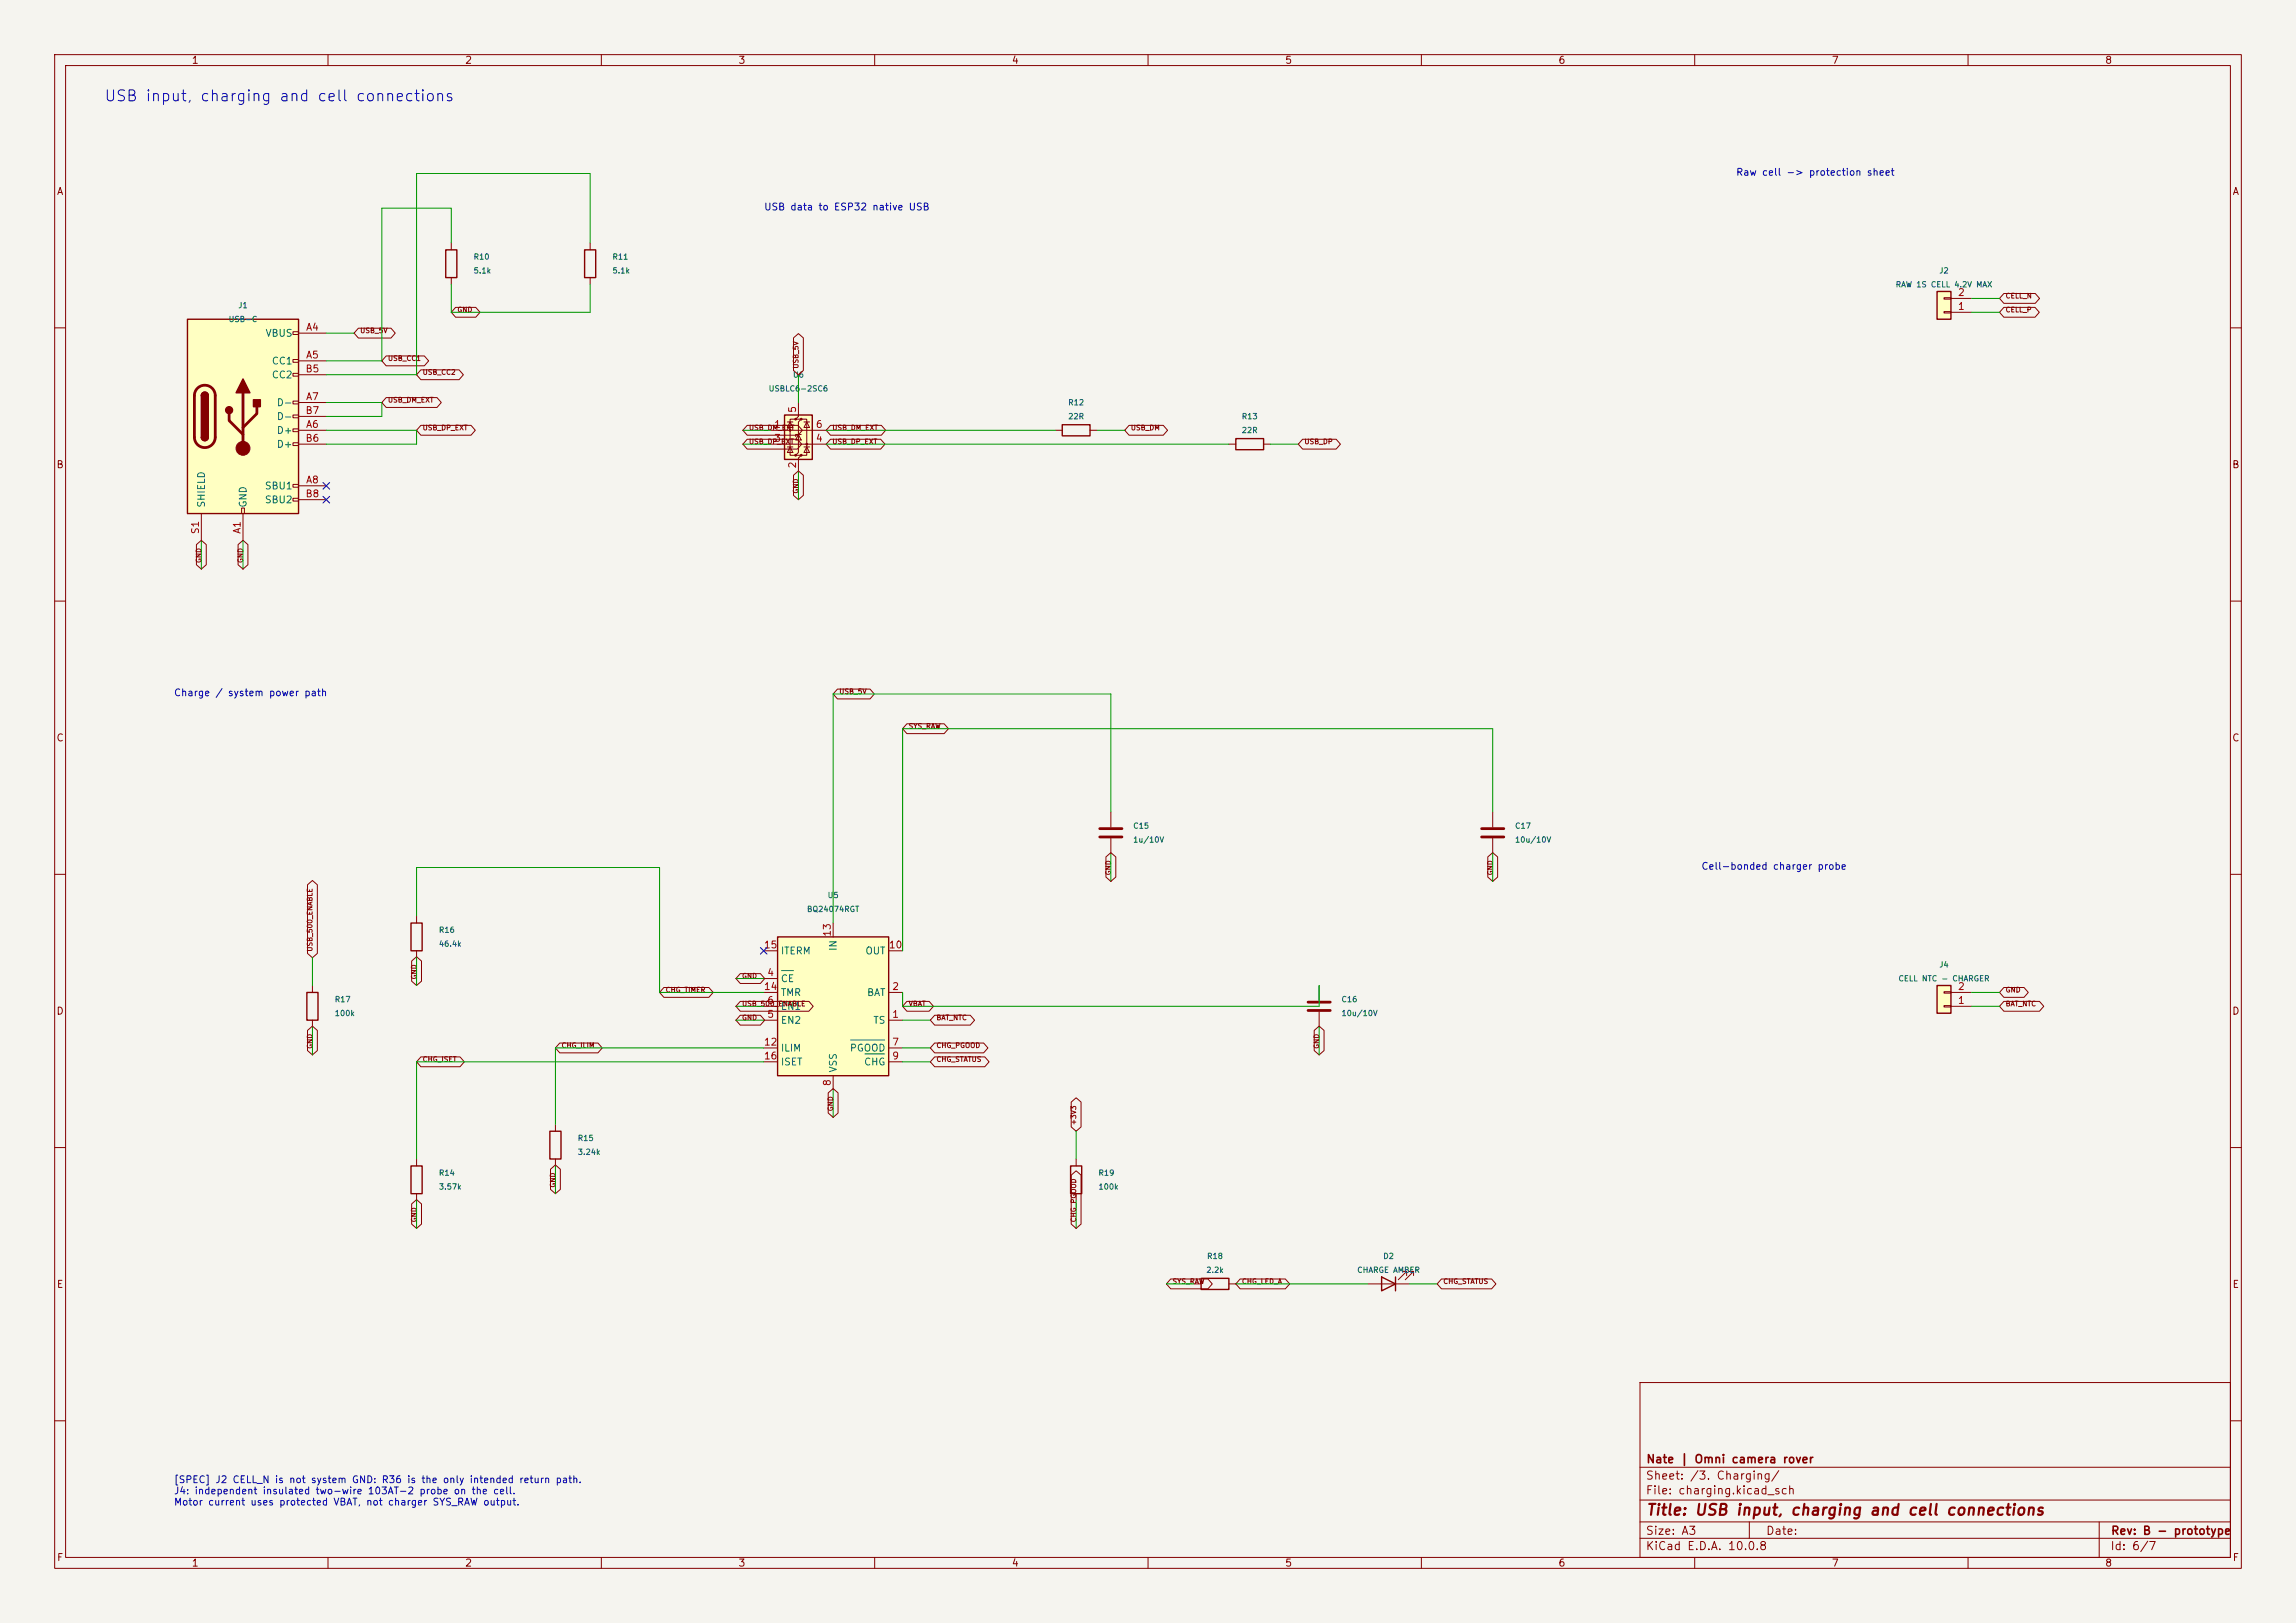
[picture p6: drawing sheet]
<svg xmlns="http://www.w3.org/2000/svg" width="420mm" height="297mm" viewBox="0 0 420 297" stroke-linecap="round" stroke-linejoin="round" font-family="sans-serif">
<defs><g id="words">
<text font-size="2" fill="#0000c2" x="19" y="19.1">USB input, charging and cell connections</text>
<text font-size="2" fill="#840000" x="301" y="277.8">Title: USB input, charging and cell connections</text>
<g font-size="1.5" fill="#840000">
<text x="301" y="268.1">Nate | Omni camera rover</text>
<text x="300.9" y="273.8">File: charging.kicad_sch</text>
<text x="300.9" y="271.1">Sheet: /3. Charging/</text>
<text x="300.9" y="281.2">Size: A3</text>
<text x="322.9" y="281.2">Date:</text>
<text x="386" y="281.2">Rev: B - prototype</text>
<text x="300.9" y="284">KiCad E.D.A. 10.0.8</text>
<text x="385.9" y="284">Id: 6/7</text>
</g>
<g font-size="1.3" fill="#840000">
<text x="35" y="12">1</text>
<text x="85" y="12">2</text>
<text x="135" y="12">3</text>
<text x="185" y="12">4</text>
<text x="235" y="12">5</text>
<text x="285" y="12">6</text>
<text x="335" y="12">7</text>
<text x="385" y="12">8</text>
<text x="10.3" y="36">A</text>
<text x="408.3" y="36">A</text>
<text x="10.2" y="86">B</text>
<text x="408.2" y="86">B</text>
<text x="10.2" y="136">C</text>
<text x="408.2" y="136">C</text>
<text x="10.2" y="186">D</text>
<text x="408.2" y="186">D</text>
<text x="10.3" y="236">E</text>
<text x="408.3" y="236">E</text>
<text x="10.3" y="286">F</text>
<text x="35" y="287">1</text>
<text x="85" y="287">2</text>
<text x="135" y="287">3</text>
<text x="185" y="287">4</text>
<text x="235" y="287">5</text>
<text x="285" y="287">6</text>
<text x="335" y="287">7</text>
<text x="385" y="287">8</text>
<text x="408.3" y="286">F</text>
</g>
<g font-size="1.3" fill="#0000c2">
<text x="317.5" y="32.5">Raw cell -&gt; protection sheet</text>
<text x="139.7" y="38.8">USB data to ESP32 native USB</text>
<text x="31.7" y="127.7">Charge / system power path</text>
<text x="311.1" y="159.5">Cell-bonded charger probe</text>
<text x="31.7" y="271.7">[SPEC] J2 CELL_N is not system GND: R36 is the only intended return path.</text>
<text x="31.7" y="273.8">J4: independent insulated two-wire 103AT-2 probe on the cell.</text>
<text x="31.7" y="275.8">Motor current uses protected VBAT, not charger SYS_RAW output.</text>
</g>
<g font-size="1.3" fill="#a90000">
<text x="358" y="57">1</text>
<text x="358" y="54.5">2</text>
<text x="55.9" y="60.8">A4</text>
<text x="55.9" y="65.9">A5</text>
<text x="55.8" y="68.4">B5</text>
<text x="55.8" y="76.1">B7</text>
<text x="55.9" y="73.5">A7</text>
<text x="145.9" y="75.7" transform="rotate(-90 145.9 75.7)">5</text>
<text x="55.8" y="81.1">B6</text>
<text x="55.9" y="78.6">A6</text>
<text x="141.5" y="78.6">1</text>
<text x="141.5" y="81.1">3</text>
<text x="149.1" y="81.1">4</text>
<text x="149.1" y="78.6">6</text>
<text x="55.9" y="88.8">A8</text>
<text x="145.9" y="85.8" transform="rotate(-90 145.9 85.8)">2</text>
<text x="55.8" y="91.3">B8</text>
<text x="36.7" y="97.9" transform="rotate(-90 36.7 97.9)">S1</text>
<text x="44.3" y="97.8" transform="rotate(-90 44.3 97.8)">A1</text>
<text x="139.6" y="173.9">15</text>
<text x="152.3" y="171.5" transform="rotate(-90 152.3 171.5)">13</text>
<text x="162.5" y="173.9">10</text>
<text x="140.2" y="178.9">4</text>
<text x="139.6" y="181.5">14</text>
<text x="140.2" y="184">6</text>
<text x="163.1" y="181.5">2</text>
<text x="358" y="184">1</text>
<text x="358" y="181.5">2</text>
<text x="139.6" y="191.6">12</text>
<text x="140.2" y="186.6">5</text>
<text x="163.1" y="186.6">1</text>
<text x="163.1" y="191.6">7</text>
<text x="139.6" y="194.2">16</text>
<text x="163.1" y="194.2">9</text>
<text x="152.3" y="198.9" transform="rotate(-90 152.3 198.9)">8</text>
</g>
<g font-size="1.3" fill="#006464">
<text x="48.5" y="61.9">VBUS</text>
<text x="49.6" y="67">CC1</text>
<text x="49.6" y="69.5">CC2</text>
<text x="50.5" y="74.6">D-</text>
<text x="50.5" y="77.2">D-</text>
<text x="50.5" y="79.7">D+</text>
<text x="50.5" y="82.2">D+</text>
<text x="48.3" y="89.9">SBU1</text>
<text x="37.8" y="93" transform="rotate(-90 37.8 93)">SHIELD</text>
<text x="45.4" y="93" transform="rotate(-90 45.4 93)">GND</text>
<text x="48.3" y="92.4">SBU2</text>
<text x="142.7" y="175">ITERM</text>
<text x="153.4" y="174.1" transform="rotate(-90 153.4 174.1)">IN</text>
<text x="158.2" y="175">OUT</text>
<text x="142.7" y="180">CE</text>
<text x="142.7" y="185.1">EN1</text>
<text x="142.7" y="182.6">TMR</text>
<text x="158.5" y="182.6">BAT</text>
<text x="142.7" y="187.7">EN2</text>
<text x="159.6" y="187.7">TS</text>
<text x="142.7" y="192.7">ILIM</text>
<text x="142.7" y="195.3">ISET</text>
<text x="153.4" y="196.4" transform="rotate(-90 153.4 196.4)">VSS</text>
<text x="155.4" y="192.7">PGOOD</text>
<text x="158" y="195.3">CHG</text>
</g>
<g font-size="1" fill="#006464">
<text x="86.5" y="47.7">R10</text>
<text x="111.9" y="47.7">R11</text>
<text x="86.5" y="50.3">5.1k</text>
<text x="111.9" y="50.3">5.1k</text>
<text x="346.7" y="52.8">RAW 1S CELL 4.2V MAX</text>
<text x="354.6" y="50.3">J2</text>
<text x="41.7" y="59.2">USB-C</text>
<text x="43.5" y="56.6">J1</text>
<text x="140.5" y="71.9">USBLC6-2SC6</text>
<text x="145" y="69.3">U6</text>
<text x="195.3" y="74.4">R12</text>
<text x="195.3" y="77">22R</text>
<text x="227" y="77">R13</text>
<text x="227" y="79.5">22R</text>
<text x="207.2" y="151.9">C15</text>
<text x="207.2" y="154.4">1u/10V</text>
<text x="277" y="151.9">C17</text>
<text x="277" y="154.4">10u/10V</text>
<text x="147.5" y="167.1">BQ24074RGT</text>
<text x="151.3" y="164.6">U5</text>
<text x="80.2" y="170.9">R16</text>
<text x="80.2" y="173.5">46.4k</text>
<text x="347.2" y="179.8">CELL NTC - CHARGER</text>
<text x="354.6" y="177.3">J4</text>
<text x="61.1" y="183.6">R17</text>
<text x="245.3" y="183.6">C16</text>
<text x="61.1" y="186.2">100k</text>
<text x="245.3" y="186.2">10u/10V</text>
<text x="105.6" y="209">R15</text>
<text x="80.2" y="215.4">R14</text>
<text x="105.6" y="211.6">3.24k</text>
<text x="200.8" y="215.4">R19</text>
<text x="80.2" y="217.9">3.57k</text>
<text x="200.8" y="217.9">100k</text>
<text x="220.6" y="233.2">2.2k</text>
<text x="220.7" y="230.6">R18</text>
<text x="248.2" y="233.2">CHARGE AMBER</text>
<text x="252.9" y="230.6">D2</text>
</g>
<g font-size=".9" fill="#840000">
<text x="83.6" y="57.4">GND</text>
<text x="366.8" y="57.4">CELL_P</text>
<text x="366.8" y="54.8">CELL_N</text>
<text x="65.8" y="61.2">USB_5V</text>
<text x="70.9" y="66.3">USB_CC1</text>
<text x="77.2" y="68.8">USB_CC2</text>
<text x="146.3" y="67.6" transform="rotate(-90 146.3 67.6)">USB_5V</text>
<text x="70.9" y="73.9">USB_DM_EXT</text>
<text x="77.2" y="79">USB_DP_EXT</text>
<text x="136.9" y="79">USB_DM_EXT</text>
<text x="136.9" y="81.5">USB_DP_EXT</text>
<text x="152.2" y="81.5">USB_DP_EXT</text>
<text x="152.2" y="79">USB_DM_EXT</text>
<text x="206.8" y="79">USB_DM</text>
<text x="238.5" y="81.5">USB_DP</text>
<text x="146.3" y="90.4" transform="rotate(-90 146.3 90.4)">GND</text>
<text x="37" y="103.1" transform="rotate(-90 37 103.1)">GND</text>
<text x="44.7" y="103.1" transform="rotate(-90 44.7 103.1)">GND</text>
<text x="153.4" y="127.2">USB_5V</text>
<text x="166.1" y="133.6">SYS_RAW</text>
<text x="203.4" y="160.3" transform="rotate(-90 203.4 160.3)">GND</text>
<text x="273.3" y="160.3" transform="rotate(-90 273.3 160.3)">GND</text>
<text x="57.4" y="174.2" transform="rotate(-90 57.4 174.2)">USB_500_ENABLE</text>
<text x="76.4" y="179.3" transform="rotate(-90 76.4 179.3)">GND</text>
<text x="135.6" y="179.3">GND</text>
<text x="121.7" y="181.8">CHG_TIMER</text>
<text x="135.6" y="184.4">USB_500_ENABLE</text>
<text x="166.1" y="184.4">VBAT</text>
<text x="366.8" y="181.8">GND</text>
<text x="366.8" y="184.4">BAT_NTC</text>
<text x="102.6" y="192">CHG_ILIM</text>
<text x="135.6" y="186.9">GND</text>
<text x="171.2" y="186.9">BAT_NTC</text>
<text x="171.2" y="192">CHG_PGOOD</text>
<text x="57.4" y="192" transform="rotate(-90 57.4 192)">GND</text>
<text x="77.2" y="194.5">CHG_ISET</text>
<text x="171.2" y="194.5">CHG_STATUS</text>
<text x="241.5" y="192" transform="rotate(-90 241.5 192)">GND</text>
<text x="152.6" y="203.4" transform="rotate(-90 152.6 203.4)">GND</text>
<text x="197.1" y="206" transform="rotate(-90 197.1 206)">+3V3</text>
<text x="101.8" y="217.4" transform="rotate(-90 101.8 217.4)">GND</text>
<text x="76.4" y="223.8" transform="rotate(-90 76.4 223.8)">GND</text>
<text x="197.1" y="223.8" transform="rotate(-90 197.1 223.8)">CHG_PGOOD</text>
<text x="214.4" y="235.2">SYS_RAW</text>
<text x="227.1" y="235.2">CHG_LED_A</text>
<text x="263.9" y="235.2">CHG_STATUS</text>
</g>
</g></defs>
<path d="M0 0h420v297h-420z" fill="#f5f4ef" stroke="#f5f4ef" stroke-width=".18"/>
<g fill="none" stroke="#840000" stroke-width=".18">
<path d="M10 10h400v277h-400zM12 12h396v273h-396zM60 10v2M110 10v2M160 10v2M210 10v2M260 10v2M310 10v2M360 10v2M107.9 44.5v1.2M107.9 50.8v1.3M10 60h2"/>
<path d="M408 60h2M10 110h2M408 110h2M10 160h2M408 160h2M10 210h2M408 210h2M218.4 234.9h1.3M224.8 234.9h1.3M300 253h108v32h-108zM10 260h2M300 278.5h108"/>
<path d="M300 274.5h108M300 268.5h108M320 278.5v3M384 278.5v6.5M408 260h2M60 285v2M110 285v2M160 285v2M210 285v2M260 285v2M300 281.5h108M310 285v2"/>
<path d="M360 285v2"/>
</g>
<path d="M106.9 45.7h2.1v5.1h-2.1zM219.7 233.9h5.1v2.1h-5.1z" fill="none" stroke="#840000" stroke-width=".25"/>
<path d="M354.3 53.3h2.6v5.1h-2.6z" fill="#ffffc2"/>
<path d="M354.3 53.3h2.6v5.1h-2.6zM195.8 213.4h2.1v5h-2.1z" fill="none" stroke="#840000" stroke-width=".25"/>
<path d="M355.6 57h1.3v.3h-1.3zM355.6 54.5h1.3v.2h-1.3zM356.9 57.2h3.8M356.9 54.6h3.8M196.8 212.1v1.3M196.8 218.4v1.3" fill="none" stroke="#840000" stroke-width=".18"/>
<path d="M34.3 58.4h20.3v35.6h-20.3z" fill="#ffffc2"/>
<g fill="none" stroke="#840000" stroke-width=".18">
<path d="M53.6 60.7h1v.5h-1zM53.6 65.8h1v.5h-1zM53.6 68.3h1v.5h-1zM53.6 73.4h1v.5h-1zM53.6 75.9h1v.6h-1zM53.6 78.5h1v.5h-1zM54.6 61h5.1M54.6 66h5.1M54.6 78.7h5.1M54.6 73.7h5.1M54.6 68.6h5.1M54.6 76.2h5.1"/>
<path d="M36.8 94v5.1M44.2 93h.5v1h-.5zM44.4 94v5.1M53.6 81h1v.5h-1zM53.6 88.6h1v.6h-1zM53.6 91.2h1v.5h-1zM54.6 88.9h5.1M54.6 81.3h5.1M54.6 91.4h5.1M224.8 81.3h1.3M231.1 81.3h1.3M273 148.6v2.8"/>
<path d="M273 153.4v2.8M57.1 180.3v1.3M57.1 186.7v1.3M241.3 180.3v2.8M241.3 185.2v2.8M76.2 212.1v1.3M76.2 218.4v1.3"/>
</g>
<path d="M34.3 58.4h20.3v35.6h-20.3zM36.8 72.4a.64 .64 0 0 1 .7-.6 .64 .64 0 0 1 .6 .6M36.8 80a.64 .64 0 0 0 .7 .6 .64 .64 0 0 0 .6-.6M226.1 80.3h5v2h-5zM56.1 181.6h2.1v5.1h-2.1zM75.2 213.4h2v5h-2z" fill="none" stroke="#840000" stroke-width=".25"/>
<path d="M36.1 71.1a1.9 1.9 0 0 1 2.1-.5 1.9 1.9 0 0 1 1.2 1.8v7.6a1.91 1.91 0 0 1-1.9 1.9 1.91 1.91 0 0 1-1.9-1.9v-7.8l.1-.6zM41.9 75.7v1.3l2.5 2.5M44.4 71.9v10.1M47 74.4v1.3l-2.6 2.5M271 151.6h4.1M271 153.2h4.1M239.3 183.4h4M239.3 184.9h4" fill="none" stroke="#840000" stroke-width=".51"/>
<g fill="#840000" stroke="#840000" stroke-width=".25">
<path d="M36.8 72.4h1.3v7.6h-1.3z"/>
<path d="M37 71.9a.64 .64 0 0 1 .7-.1 .64 .64 0 0 1 .4 .6h-1.3z"/>
<path d="M36.8 80h1.3a.64 .64 0 0 1-.6 .6 .64 .64 0 0 1-.7-.6z"/>
<path d="M44.4 69.3l1.3 2.6h-2.5z"/>
<path d="M46.4 73.2h1.2v1.2h-1.2z"/>
<circle cx="41.9" cy="75.1" r=".63"/>
</g>
<circle cx="44.4" cy="82" r="1.27" fill="#840000" stroke="#840000" stroke-width=".18"/>
<path d="M142.2 171.5h20.4v25.4h-20.4z" fill="#ffffc2"/>
<path d="M194.3 77.7h5.1v2.1h-5.1zM142.2 171.5h20.4v25.4h-20.4zM100.6 207h2v5.1h-2z" fill="none" stroke="#840000" stroke-width=".25"/>
<g fill="none" stroke="#840000" stroke-width=".18">
<path d="M193 78.7h1.3M199.4 78.7h1.3M139.7 179.1h2.5M139.7 174h2.5M152.4 168.9v2.6M162.6 174h2.5M139.7 186.7h2.5M139.7 181.6h2.5M139.7 184.2h2.5M139.7 191.8h2.5M139.7 194.3h2.5M152.4 196.9v2.5"/>
<path d="M162.6 186.7h2.5M162.6 181.6h2.5M162.6 191.8h2.5M162.6 194.3h2.5M101.6 205.7v1.3M101.6 212.1v1.3"/>
</g>
<path d="M143 177.6h2.1M155.6 190.3h6.2M158.2 192.9h3.6" fill="none" stroke="#006464" stroke-width=".18"/>
<path d="M354.3 180.3h2.6v5.1h-2.6z" fill="#ffffc2"/>
<path d="M75.2 168.9h2v5.1h-2zM354.3 180.3h2.6v5.1h-2.6z" fill="none" stroke="#840000" stroke-width=".25"/>
<path d="M76.2 167.6v1.3M76.2 174v1.3M355.6 184h1.3v.3h-1.3zM355.6 181.5h1.3v.2h-1.3zM356.9 184.2h3.8M356.9 181.6h3.8" fill="none" stroke="#840000" stroke-width=".18"/>
<path d="M143.5 75.9h5.1v8.2h-5.1z" fill="#ffffc2"/>
<g fill="#840000">
<circle cx="144.5" cy="78.7" r=".25"/>
<circle cx="145.5" cy="76.7" r=".25"/>
<circle cx="145.5" cy="83.3" r=".25"/>
<circle cx="146.6" cy="76.7" r=".25"/>
<circle cx="146.6" cy="83.3" r=".25"/>
<circle cx="147.6" cy="81.3" r=".25"/>
</g>
<g fill="none" stroke="#840000" stroke-width=".18">
<path d="M82.5 44.5v1.2M82.5 50.8v1.3M83.3 56.2h3.7l.8 1-.8 .9h-3.7l-.8-.9zM366.5 56.2h5.8l.7 1-.7 .9h-5.8l-.7-.9zM366.5 53.7h5.8l.8 .9-.8 .9h-5.8l-.7-.9zM65.6 60.1h5.9l.8 .9-.8 .9h-5.9l-.8-.9zM70.6 65.1h7l.8 .9-.8 .9h-7l-.8-.9zM70.6 72.8h9.3l.8 .9-.8 .9h-9.3l-.8-.9zM77 67.7h7l.8 .9-.8 .9h-7l-.8-.9zM77 77.8h9.2l.7 .9-.7 .9h-9.2l-.8-.9zM136.7 77.8h9.3l.8 .9-.8 .9h-9.3l-.8-.9zM141 78.7h10.1"/>
<path d="M144 77.2h1M144.5 77.2l.5 1h-1zM145.1 61.8l.9-.8 1 .8v6l-1 .8-.9-.8zM145.5 76.7h-1v6.6h1M146 73.7v2.5l-.5 .5h1.1l-.6 .5v5.6l-.5 .5h1.1l-.6 .5v2.6M146 79.5l.6 1h-1.1zM146.6 79.5h-1.1v.4M146.6 76.7h1v6.6h-1M147.1 77.2h1M147.6 77.2l.5 1h-1zM151.9 77.8h9.3l.8 .9-.8 .9h-9.3l-.8-.9zM206.5 77.8h6.3l.8 .9-.8 .9h-6.3l-.8-.9z"/>
<path d="M35.9 99.7l.9-.8 .9 .8v3.7l-.9 .7-.9-.7zM43.5 99.7l.9-.8 1 .8v3.7l-1 .7-.9-.7zM136.7 80.4h9.2l.7 .9-.7 .9h-9.2l-.8-.9zM141 81.3h10.1M144 81.8h1M144.5 81.8l.5 1h-1zM145.1 87l.9-.8 1 .8v3.7l-1 .7-.9-.7zM147.1 81.8h1M147.6 81.8l.5 1h-1zM151.9 80.4h9.2l.8 .9-.8 .9h-9.2l-.8-.9zM238.3 80.4h6.1l.8 .9-.8 .9h-6.1l-.8-.9zM153.2 126.1h5.9l.8 .9-.8 .9h-5.9l-.8-.9z"/>
<path d="M165.9 132.4h6.8l.8 1-.8 .9h-6.8l-.8-.9zM202.3 156.8l.9-.8 .9 .8v3.7l-.9 .8-.9-.8zM203.2 148.6v2.8M203.2 153.4v2.8M272.1 156.8l.9-.8 1 .8v3.7l-1 .8-.9-.8zM56.2 161.9l.9-.8 1 .8v12.6l-1 .8-.9-.8zM75.3 175.9l.9-.8 .9 .8v3.7l-.9 .7-.9-.7zM135.4 178.2h3.7l.8 .9-.8 .9h-3.7l-.8-.9zM56.2 188.6l.9-.8 1 .8v3.7l-1 .7-.9-.7zM77 193.4h7.1l.8 .9-.8 .9h-7.1l-.8-.9zM102.4 190.9h7l.8 .9-.8 .9h-7l-.8-.9zM121.4 180.7h8.3l.8 .9-.8 .9h-8.3l-.8-.9z"/>
<path d="M135.4 185.8h3.7l.8 .9-.8 .9h-3.7l-.8-.9zM135.4 183.2h12.6l.8 1-.8 .9h-12.6l-.8-.9zM151.5 200l.9-.8 .9 .8v3.7l-.9 .8-.9-.8zM165.9 183.2h4.1l.7 1-.7 .9h-4.1l-.8-.9zM171 185.8h6.5l.8 .9-.8 .9h-6.5l-.8-.9zM171 190.9h8.9l.8 .9-.8 .9h-8.9l-.8-.9zM171 193.4h9.1l.8 .9-.8 .9h-9.1l-.8-.9zM240.4 188.6l.9-.8 .9 .8v3.7l-.9 .7-.9-.7zM366.5 180.7h3.7l.8 .9-.8 .9h-3.7l-.7-.9zM366.5 183.2h6.6l.8 1-.8 .9h-6.6l-.7-.9zM100.7 214l.9-.8 .9 .8v3.7l-.9 .7-.9-.7zM195.9 215l.9-.7 1 .7v9l-1 .8-.9-.8z"/>
<path d="M195.9 201.7l.9-.8 1 .8v4.5l-1 .8-.9-.8zM75.3 220.3l.9-.8 .9 .8v3.7l-.9 .8-.9-.8zM214.1 234h6.9l.8 .9-.8 1h-6.9l-.7-1zM226.8 234h8.3l.8 .9-.8 1h-8.3l-.7-1zM250.2 234.9h7.6M257.3 233.4v-.7h-.8h.8l-1.5 1.5M258.6 233.4v-.7h-.8h.8l-1.6 1.5M263.7 234h9.2l.7 .9-.7 1h-9.2l-.8-1z"/>
</g>
<path d="M81.5 45.7h2.1v5.1h-2.1zM143.5 75.9h5.1v8.2h-5.1zM252.7 233.7l2.6 1.2-2.6 1.3zM255.3 233.7v2.5" fill="none" stroke="#840000" stroke-width=".25"/>
<path d="M201.2 151.6h4M201.2 153.2h4" fill="none" stroke="#840000" stroke-width=".51"/>
<g fill="none" stroke="#009600" stroke-width=".18">
<path d="M82.5 44.5v-6.4h-12.7v27.9h-10.1M82.5 52.1v5.1h25.4v-5.1M107.9 44.5v-12.7h-31.7v36.8h-16.5M360.7 57.2h5.1M360.7 54.6h5.1M59.7 73.7h10.1v2.5h-10.1M59.7 78.7h16.5v2.6h-16.5M59.7 61h5.1M135.9 78.7h5.1M146 68.6v5.1M151.1 78.7h41.9M200.7 78.7h5"/>
<path d="M36.8 99.1v5M44.4 99.1v5M135.9 81.3h5.1M146 86.4v5M151.1 81.3h73.7M232.4 81.3h5.1M203.2 148.6v-21.6h-50.8v41.9M203.2 156.2v5.1M273 148.6v-15.2h-107.9v40.6M273 156.2v5.1M57.1 175.3v5M76.2 167.6v-8.8h44.4v22.8h19.1"/>
<path d="M76.2 175.3v5M134.6 179.1h5.1M57.1 188v5M134.6 186.7h5.1M134.6 184.2h5.1M139.7 194.3h-63.5v17.8M139.7 191.8h-38.1v13.9M152.4 199.4v5.1M165.1 186.7h5.1M165.1 191.8h5.1M165.1 194.3h5.1M241.3 180.3v3.9h-76.2v-2.6"/>
<path d="M241.3 188v5M360.7 184.2h5.1M360.7 181.6h5.1M76.2 219.7v5.1M101.6 213.4v5M196.8 207v5.1M196.8 219.7v5.1M213.4 234.9h5M226.1 234.9h24.1M257.8 234.9h5.1"/>
</g>
<path d="M59.1 90.8l1.2 1.2M59.1 88.3l1.2 1.2M60.3 90.8l-1.2 1.2M60.3 88.3l-1.2 1.2M139.1 173.4l1.2 1.2M140.3 173.4l-1.2 1.2" fill="none" stroke="#000084" stroke-width=".18"/>
<use href="#words"/>
</svg>
